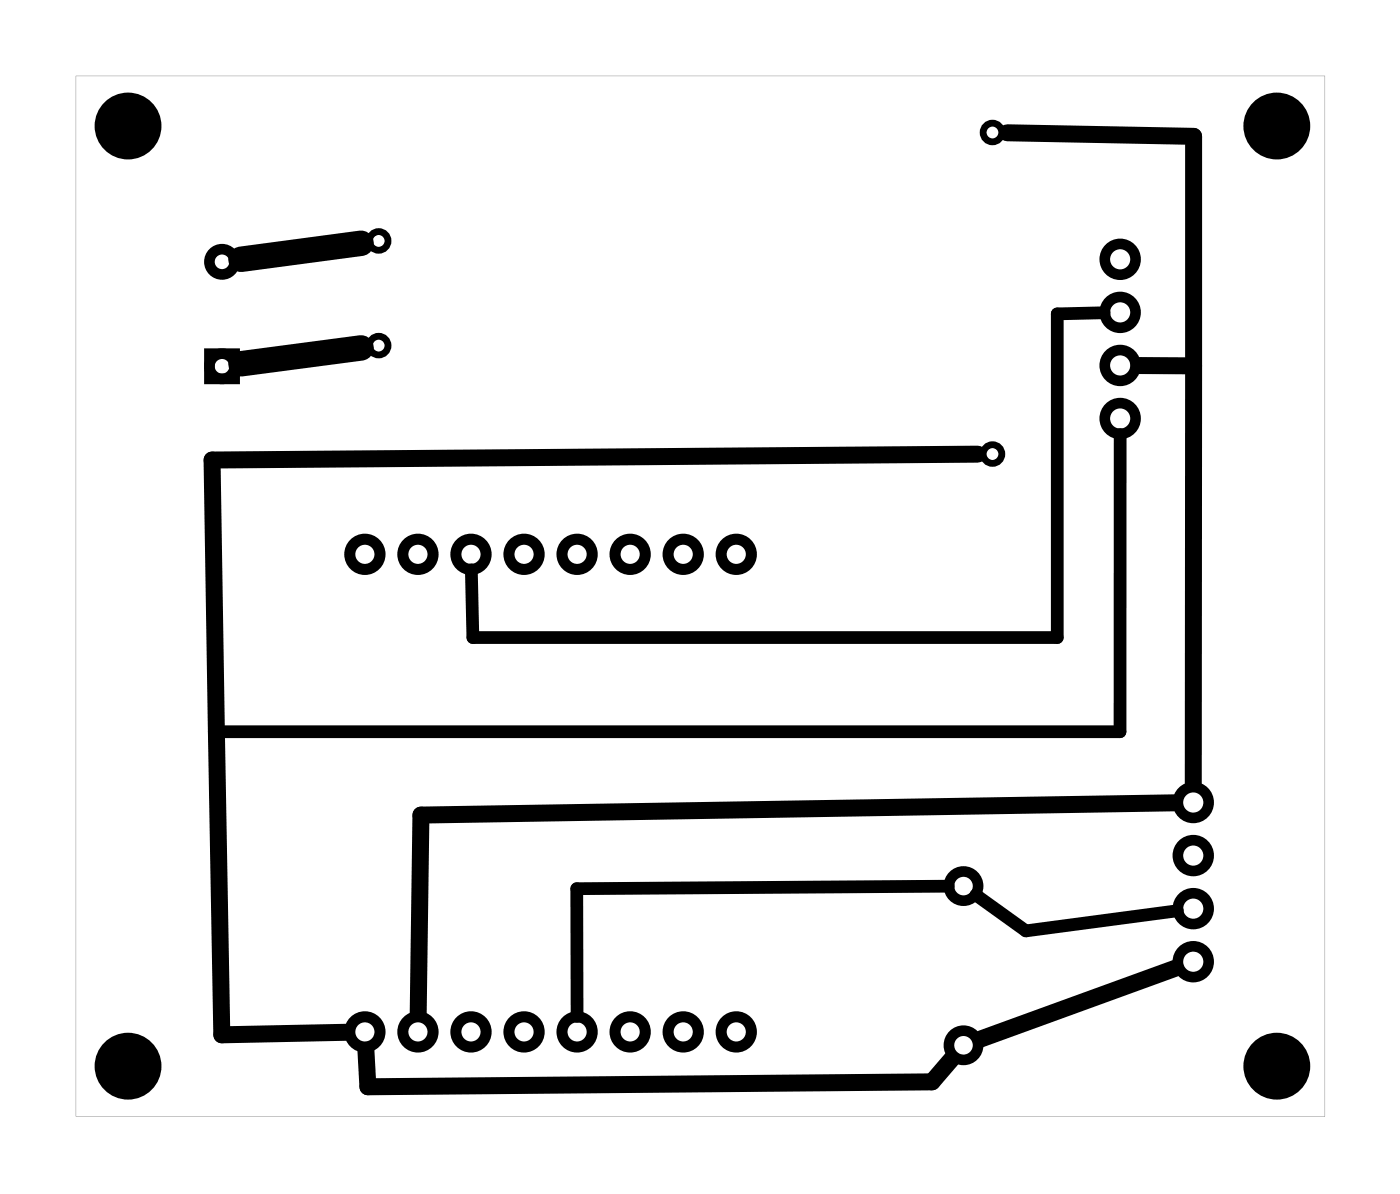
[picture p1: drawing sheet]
<svg xmlns="http://www.w3.org/2000/svg" width="67mm" height="57mm" viewBox="0 0 67 57" stroke-linecap="round" stroke-linejoin="round" font-family="sans-serif">
<path d="M3.6 3.6h59.8v49.8h-59.8zM3.6 3.6v49.8h59.8v-49.8z" fill="#000"/>
<g fill="none" stroke="#000" stroke-width=".53">
<circle cx="17.5" cy="26.5" r=".72"/>
<circle cx="20" cy="26.5" r=".72"/>
<circle cx="22.5" cy="26.5" r=".72"/>
<circle cx="25.1" cy="26.5" r=".72"/>
<circle cx="27.6" cy="26.5" r=".72"/>
<circle cx="30.2" cy="26.5" r=".72"/>
<circle cx="32.7" cy="26.5" r=".72"/>
<circle cx="35.2" cy="26.5" r=".72"/>
<circle cx="17.5" cy="49.4" r=".72"/>
<circle cx="20" cy="49.4" r=".72"/>
<circle cx="22.5" cy="49.4" r=".72"/>
<circle cx="25.1" cy="49.4" r=".72"/>
<circle cx="27.6" cy="49.4" r=".72"/>
<circle cx="30.2" cy="49.4" r=".72"/>
<circle cx="32.7" cy="49.4" r=".72"/>
<circle cx="35.2" cy="49.4" r=".72"/>
</g>
<g fill="none" stroke="#000" stroke-width=".51">
<path d="M10 16.9h1.2v1.2h-1.2z"/>
<circle cx="10.6" cy="17.5" r=".6"/>
<circle cx="10.6" cy="12.5" r=".6"/>
<circle cx="53.6" cy="15" r=".74"/>
<circle cx="53.6" cy="12.4" r=".74"/>
<circle cx="53.6" cy="17.5" r=".74"/>
<circle cx="53.6" cy="20" r=".74"/>
<circle cx="57.1" cy="38.4" r=".74"/>
<circle cx="46.1" cy="42.4" r=".7"/>
<circle cx="46.1" cy="50" r=".7"/>
<circle cx="57.1" cy="41" r=".74"/>
<circle cx="57.1" cy="46" r=".74"/>
<circle cx="57.1" cy="43.5" r=".74"/>
</g>
<g fill="none" stroke="#000" stroke-width=".32">
<circle cx="18.1" cy="11.5" r=".45"/>
<circle cx="18.1" cy="16.5" r=".45"/>
<circle cx="47.5" cy="6.3" r=".45"/>
<circle cx="47.5" cy="21.7" r=".45"/>
</g>
<g fill="#000">
<circle cx="6.1" cy="6" r="1.6"/>
<circle cx="61.1" cy="6" r="1.6"/>
<circle cx="6.1" cy="51" r="1.6"/>
<circle cx="61.1" cy="51" r="1.6"/>
</g>
<path d="M52.9 15h-2.3v15.5h-28v-3.2M53.6 20.8v14.2h-43.2M45.4 42.4l-17.8 .1v6.2M46.7 42.8l2.4 1.8 7.3-1" fill="none" stroke="#000" stroke-width=".61"/>
<path d="M17.3 16.7l-5.8 .7M17.3 11.6l-5.8 .8" fill="none" stroke="#000" stroke-width="1.2"/>
<path d="M48.2 6.4l8.9 .1v31M54.5 17.5h2.6M46.8 21.7l-36.6 .3 .4 27.5 6-.1M56.2 38.4l-36 .6-.2 9.5M17.5 50.3l.1 1.7 27-.2 1-1.1M56.3 46.3l-9.4 3.4" fill="none" stroke="#000" stroke-width=".81"/>
</svg>
